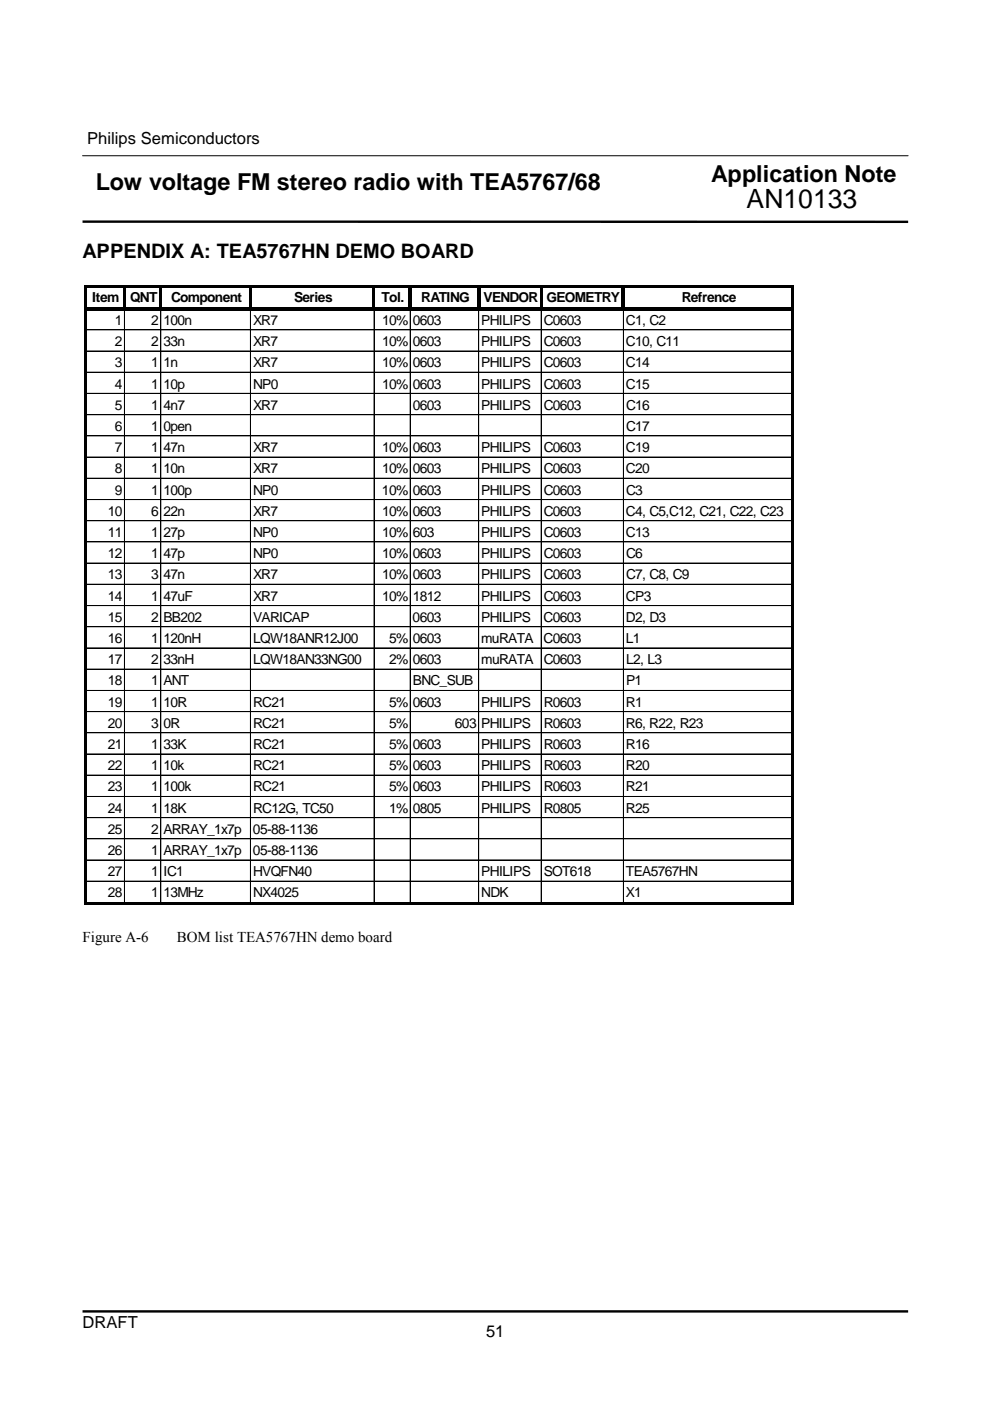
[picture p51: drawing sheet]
<svg xmlns="http://www.w3.org/2000/svg" width="210mm" height="297mm" viewBox="0 0 210 297" stroke-linecap="round" stroke-linejoin="round" font-family="sans-serif">
<defs><g id="words">
<text font-size="5.6" x="158.3" y="44.2">AN10133</text>
<g font-size="5">
<text x="20.3" y="40.3">Low voltage FM stereo radio with TEA5767/68</text>
<text x="150.8" y="38.6">Application Note</text>
</g>
<text font-size="4.2" x="17.5" y="54.8">APPENDIX A: TEA5767HN DEMO BOARD</text>
<g font-size="3.5">
<text x="18.5" y="30.4">Philips Semiconductors</text>
<text x="17.5" y="281.5">DRAFT</text>
<text x="103.1" y="283.5">51</text>
</g>
<g font-size="3.2">
<text x="17.5" y="199.6">Figure A-6</text>
<text x="37.5" y="199.6">BOM list TEA5767HN demo board</text>
</g>
<g font-size="2.9">
<text x="19.6" y="64.1">Item</text>
<text x="27.6" y="64.1">QNT</text>
<text x="36.3" y="64.1">Component</text>
<text x="62.3" y="64.1">Series</text>
<text x="80.9" y="64.1">Tol.</text>
<text x="89.3" y="64.1">RATING</text>
<text x="102.5" y="64.1">VENDOR GEOMETRY</text>
<text x="144.6" y="64.1">Refrence</text>
<text x="24.4" y="68.9">1</text>
<text x="32" y="68.9">2 100n</text>
<text x="53.7" y="68.9">XR7</text>
<text x="81" y="68.9">10% 0603</text>
<text x="102" y="68.9">PHILIPS</text>
<text x="115.3" y="68.9">C0603</text>
<text x="132.7" y="68.9">C1, C2</text>
<text x="24.4" y="73.4">2</text>
<text x="24.4" y="77.9">3</text>
<text x="32" y="73.4">2 33n</text>
<text x="32" y="77.9">1 1n</text>
<text x="53.7" y="77.9">XR7</text>
<text x="53.7" y="73.4">XR7</text>
<text x="81" y="77.9">10% 0603</text>
<text x="81" y="73.4">10% 0603</text>
<text x="102" y="73.4">PHILIPS</text>
<text x="102" y="77.9">PHILIPS</text>
<text x="115.3" y="73.4">C0603</text>
<text x="115.3" y="77.9">C0603</text>
<text x="132.7" y="73.4">C10, C11</text>
<text x="132.7" y="77.9">C14</text>
<text x="24.4" y="82.4">4</text>
<text x="32" y="82.4">1 10p</text>
<text x="53.7" y="82.4">NP0</text>
<text x="81" y="82.4">10% 0603</text>
<text x="102" y="82.4">PHILIPS</text>
<text x="115.3" y="82.4">C0603</text>
<text x="132.7" y="82.4">C15</text>
<text x="24.4" y="86.9">5</text>
<text x="32" y="86.9">1 4n7</text>
<text x="53.7" y="86.9">XR7</text>
<text x="87.5" y="86.9">0603</text>
<text x="102" y="86.9">PHILIPS</text>
<text x="115.3" y="86.9">C0603</text>
<text x="132.7" y="86.9">C16</text>
<text x="24.4" y="91.4">6</text>
<text x="24.4" y="95.8">7</text>
<text x="32" y="95.8">1 47n</text>
<text x="32" y="91.4">1 0pen</text>
<text x="53.7" y="95.8">XR7</text>
<text x="81" y="95.8">10% 0603</text>
<text x="102" y="95.8">PHILIPS</text>
<text x="115.3" y="95.8">C0603</text>
<text x="132.7" y="95.8">C19</text>
<text x="132.7" y="91.4">C17</text>
<text x="24.4" y="100.4">8</text>
<text x="32" y="100.4">1 10n</text>
<text x="53.7" y="100.4">XR7</text>
<text x="81" y="100.4">10% 0603</text>
<text x="102" y="100.4">PHILIPS</text>
<text x="115.3" y="100.4">C0603</text>
<text x="132.7" y="100.4">C20</text>
<text x="24.4" y="104.9">9</text>
<text x="32" y="104.9">1 100p</text>
<text x="53.7" y="104.9">NP0</text>
<text x="81" y="104.9">10% 0603</text>
<text x="102" y="104.9">PHILIPS</text>
<text x="115.3" y="104.9">C0603</text>
<text x="132.7" y="104.9">C3</text>
<text x="22.9" y="109.3">10</text>
<text x="22.9" y="113.8">11</text>
<text x="32" y="109.3">6 22n</text>
<text x="32" y="113.8">1 27p</text>
<text x="53.7" y="109.3">XR7</text>
<text x="53.7" y="113.8">NP0</text>
<text x="81" y="109.3">10% 0603</text>
<text x="81" y="113.8">10% 603</text>
<text x="102" y="113.8">PHILIPS</text>
<text x="102" y="109.3">PHILIPS</text>
<text x="115.3" y="109.3">C0603</text>
<text x="115.3" y="113.8">C0603</text>
<text x="132.7" y="109.3">C4, C5,C12, C21, C22, C23</text>
<text x="132.7" y="113.8">C13</text>
<text x="22.9" y="118.4">12</text>
<text x="32" y="118.4">1 47p</text>
<text x="53.7" y="118.4">NP0</text>
<text x="81" y="118.4">10% 0603</text>
<text x="102" y="118.4">PHILIPS</text>
<text x="115.3" y="118.4">C0603</text>
<text x="132.7" y="118.4">C6</text>
<text x="22.9" y="122.9">13</text>
<text x="32" y="122.9">3 47n</text>
<text x="53.7" y="122.9">XR7</text>
<text x="81" y="122.9">10% 0603</text>
<text x="102" y="122.9">PHILIPS</text>
<text x="115.3" y="122.9">C0603</text>
<text x="132.7" y="122.9">C7, C8, C9</text>
<text x="22.9" y="127.3">14</text>
<text x="22.9" y="131.8">15</text>
<text x="32" y="127.3">1 47uF</text>
<text x="32" y="131.8">2 BB202</text>
<text x="53.6" y="131.8">VARICAP</text>
<text x="53.7" y="127.3">XR7</text>
<text x="81" y="127.3">10% 1812</text>
<text x="87.5" y="131.8">0603</text>
<text x="102" y="131.8">PHILIPS</text>
<text x="102" y="127.3">PHILIPS</text>
<text x="115.3" y="131.8">C0603</text>
<text x="115.3" y="127.3">C0603</text>
<text x="132.7" y="131.8">D2, D3</text>
<text x="132.7" y="127.3">CP3</text>
<text x="22.9" y="136.3">16</text>
<text x="32" y="136.3">1 120nH</text>
<text x="53.6" y="136.3">LQW18ANR12J00</text>
<text x="82.5" y="136.3">5% 0603</text>
<text x="102" y="136.3">muRATA</text>
<text x="115.3" y="136.3">C0603</text>
<text x="132.7" y="136.3">L1</text>
<text x="22.9" y="140.8">17</text>
<text x="32" y="140.8">2 33nH</text>
<text x="53.7" y="140.8">LQW18AN33NG00</text>
<text x="82.5" y="140.8">2% 0603</text>
<text x="102" y="140.8">muRATA</text>
<text x="115.3" y="140.8">C0603</text>
<text x="132.7" y="140.8">L2, L3</text>
<text x="22.9" y="145.3">18</text>
<text x="22.9" y="149.8">19</text>
<text x="32" y="145.3">1 ANT</text>
<text x="32" y="149.8">1 10R</text>
<text x="53.7" y="149.8">RC21</text>
<text x="82.5" y="149.8">5% 0603</text>
<text x="87.5" y="145.3">BNC_SUB</text>
<text x="102" y="149.8">PHILIPS</text>
<text x="115.3" y="149.8">R0603</text>
<text x="132.7" y="149.8">R1</text>
<text x="132.7" y="145.3">P1</text>
<text x="22.9" y="154.3">20</text>
<text x="32" y="154.3">3 0R</text>
<text x="53.7" y="154.3">RC21</text>
<text x="82.5" y="154.3">5%</text>
<text x="96.4" y="154.3">603 PHILIPS</text>
<text x="115.3" y="154.3">R0603</text>
<text x="132.7" y="154.3">R6, R22, R23</text>
<text x="22.9" y="158.8">21</text>
<text x="32" y="158.8">1 33K</text>
<text x="53.7" y="158.8">RC21</text>
<text x="82.5" y="158.8">5% 0603</text>
<text x="102" y="158.8">PHILIPS</text>
<text x="115.3" y="158.8">R0603</text>
<text x="132.7" y="158.8">R16</text>
<text x="22.9" y="163.3">22</text>
<text x="22.9" y="167.8">23</text>
<text x="32" y="163.3">1 10k</text>
<text x="32" y="167.8">1 100k</text>
<text x="53.7" y="167.8">RC21</text>
<text x="53.7" y="163.3">RC21</text>
<text x="82.5" y="167.8">5% 0603</text>
<text x="82.5" y="163.3">5% 0603</text>
<text x="102" y="167.8">PHILIPS</text>
<text x="102" y="163.3">PHILIPS</text>
<text x="115.3" y="167.8">R0603</text>
<text x="115.3" y="163.3">R0603</text>
<text x="132.7" y="167.8">R21</text>
<text x="132.7" y="163.3">R20</text>
<text x="22.9" y="172.3">24</text>
<text x="32" y="172.3">1 18K</text>
<text x="53.6" y="172.3">RC12G, TC50</text>
<text x="82.5" y="172.3">1% 0805</text>
<text x="102" y="172.3">PHILIPS</text>
<text x="115.3" y="172.3">R0805</text>
<text x="132.7" y="172.3">R25</text>
<text x="22.9" y="176.8">25</text>
<text x="32" y="176.8">2 ARRAY_1x7p</text>
<text x="53.6" y="176.8">05-88-1136</text>
<text x="22.9" y="181.3">26</text>
<text x="22.9" y="185.8">27</text>
<text x="32" y="181.3">1 ARRAY_1x7p</text>
<text x="32" y="185.8">1 IC1</text>
<text x="53.6" y="181.3">05-88-1136</text>
<text x="53.7" y="185.8">HVQFN40</text>
<text x="102" y="185.8">PHILIPS</text>
<text x="115.3" y="185.8">SOT618</text>
<text x="132.7" y="185.8">TEA5767HN</text>
<text x="22.9" y="190.2">28</text>
<text x="32" y="190.2">1 13MHz</text>
<text x="53.6" y="190.2">NX4025</text>
<text x="102" y="190.2">NDK</text>
<text x="132.7" y="190.2">X1</text>
</g>
</g></defs>
<path d="M17.5 47h175M17.5 278h175" fill="none" stroke="#000" stroke-width=".51"/>
<path d="M17.5 33h175" fill="none" stroke="#000" stroke-width=".21"/>
<path d="M17.8 34.4h118.2v9.5h-118.2z" fill="#fff"/>
<g fill="#000">
<path d="M17.8 60.5h.5v131.3h-.5zM18.3 60.5h150v.5h-150zM18.3 65.1h150v.7h-150zM26.1 61h.6v4.8h-.6zM33.8 61h.6v4.8h-.6zM52.8 61h.6v4.8h-.6zM79 61h.6v4.8h-.6zM86.6 61h.7v4.8h-.7zM101.1 61h.7v4.8h-.7zM114.4 61h.6v4.8h-.6zM131.8 61h.7v4.8h-.7zM167.8 61h.5v130.8h-.5z"/>
<path d="M18.3 191.3h150v.5h-150z"/>
</g>
<g fill="none" stroke="#000" stroke-width=".21">
<path d="M18.3 69.9h149.5M18.3 70h149.5M18.3 74.4h149.5M18.3 78.9h149.5M26.4 65.8v125.5M34.1 65.8v125.5M53.1 65.8v125.5M79.3 65.8v125.5M87 65.8v125.5M101.5 65.8v125.5M114.8 65.8l-.1 125.5M132.2 65.8v125.5"/>
<path d="M18.3 83.4h149.5M18.3 87.9h149.5M18.3 92.4h149.5M18.3 96.9h149.5M18.3 101.4h149.5M18.3 105.9h149.5M18.3 110.4h149.5M18.3 114.9h149.5M18.3 119.4h149.5M18.3 123.9h149.5M18.3 128.4h149.5M18.3 132.9h149.5"/>
<path d="M18.3 137.4h149.5M18.3 141.9h149.5M18.3 146.4h149.5M18.3 150.9h149.5M18.3 155.4h149.5M18.3 159.9h149.5M18.3 164.3h149.5M18.3 164.4h149.5M18.3 168.9h149.5M18.3 173.4h149.5M18.3 177.8h149.5M18.3 177.9h149.5"/>
<path d="M18.3 182.3h149.5M18.3 186.8h149.5M18.3 186.9h149.5"/>
</g>
<use href="#words"/>
</svg>
